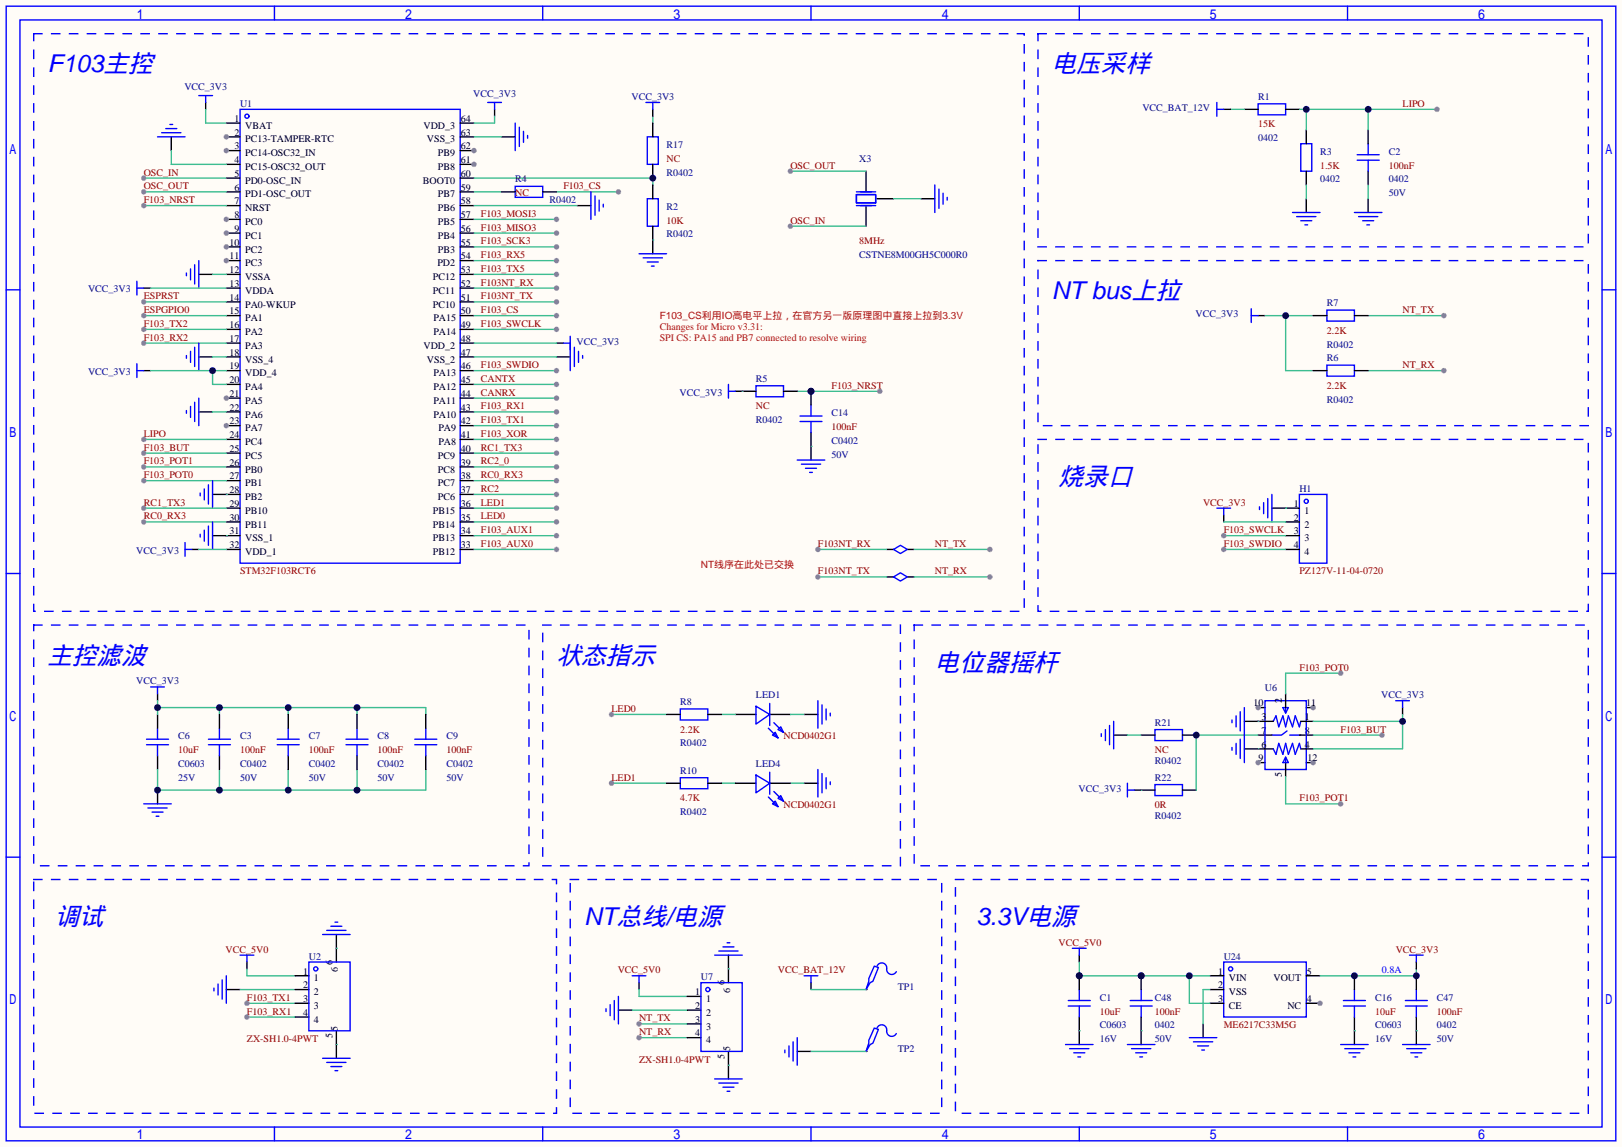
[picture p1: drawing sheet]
<svg xmlns="http://www.w3.org/2000/svg" width="299mm" height="212mm" viewBox="0 0 299 212" stroke-linecap="round" stroke-linejoin="round" font-family="sans-serif">
<defs><g id="words">
<g font-size="4.5" fill="#00f">
<text x="8.8" y="13.4">F103主控</text>
<text x="194.2" y="13.4">电压采样</text>
<text x="194.2" y="55.3">NT bus上拉</text>
<text x="195.5" y="89.6">烧录口</text>
<text x="8.8" y="122.6">主控滤波</text>
<text x="102.7" y="122.6">状态指示</text>
<text x="172.6" y="123.9">电位器摇杆</text>
<text x="10" y="170.9">调试</text>
<text x="107.8" y="170.9">NT总线/电源</text>
<text x="180.2" y="170.9">3.3V电源</text>
</g>
<g font-size="1.8" fill="#000080">
<text x="34" y="16.7">VCC_3V3</text>
<text x="87.4" y="18">VCC_3V3</text>
<text x="44.3" y="19.7">U1</text>
<text x="116.6" y="18.5">VCC_3V3</text>
<text x="210.9" y="20.5">VCC_BAT_12V</text>
<text x="232.3" y="18.5">R1</text>
<text x="123.1" y="27.4">R17</text>
<text x="158.6" y="29.9">X3</text>
<text x="232.3" y="26.1">0402</text>
<text x="243.7" y="28.6">R3</text>
<text x="256.4" y="28.6">C2</text>
<text x="95.1" y="33.7">R4</text>
<text x="123.1" y="32.4">R0402</text>
<text x="243.7" y="33.7">0402</text>
<text x="256.4" y="33.7">0402</text>
<text x="101.5" y="37.5">R0402</text>
<text x="123.1" y="38.8">R2</text>
<text x="256.4" y="36.2">50V</text>
<text x="123.1" y="43.9">R0402</text>
<text x="158.6" y="47.7">CSTNE8M00GH5C000R0</text>
<text x="16.3" y="54">VCC_3V3</text>
<text x="220.7" y="58.6">VCC_3V3</text>
<text x="245" y="56.6">R7</text>
<text x="106.4" y="63.7">VCC_3V3</text>
<text x="245" y="64.2">R0402</text>
<text x="16.3" y="69.3">VCC_3V3</text>
<text x="139.6" y="70.5">R5</text>
<text x="245" y="66.7">R6</text>
<text x="125.5" y="73.1">VCC_3V3</text>
<text x="153.5" y="76.9">C14</text>
<text x="245" y="74.3">R0402</text>
<text x="139.6" y="78.2">R0402</text>
<text x="153.5" y="82">C0402</text>
<text x="153.5" y="84.5">50V</text>
<text x="239.9" y="90.9">H1</text>
<text x="25.1" y="102.3">VCC_3V3</text>
<text x="25.1" y="126.4">VCC_3V3</text>
<text x="125.6" y="130.2">R8</text>
<text x="139.6" y="129">LED1</text>
<text x="233.6" y="127.7">U6</text>
<text x="255" y="129">VCC_3V3</text>
<text x="32.9" y="136.6">C6</text>
<text x="44.3" y="136.6">C3</text>
<text x="57" y="136.6">C7</text>
<text x="69.7" y="136.6">C8</text>
<text x="82.4" y="136.6">C9</text>
<text x="125.6" y="137.8">R0402</text>
<text x="213.2" y="134">R21</text>
<text x="32.9" y="141.7">C0603</text>
<text x="44.3" y="141.7">C0402</text>
<text x="57" y="141.7">C0402</text>
<text x="69.7" y="141.7">C0402</text>
<text x="82.4" y="141.7">C0402</text>
<text x="125.6" y="142.9">R10</text>
<text x="139.6" y="141.7">LED4</text>
<text x="213.2" y="141.1">R0402</text>
<text x="32.9" y="144.2">25V</text>
<text x="44.3" y="144.2">50V</text>
<text x="57" y="144.2">50V</text>
<text x="69.7" y="144.2">50V</text>
<text x="82.4" y="144.2">50V</text>
<text x="199.1" y="146.2">VCC_3V3</text>
<text x="213.2" y="144.2">R22</text>
<text x="125.6" y="150.5">R0402</text>
<text x="213.2" y="151.3">R0402</text>
<text x="57" y="177.2">U2</text>
<text x="225.9" y="177.2">U24</text>
<text x="129.4" y="181">U7</text>
<text x="165.7" y="182.8">TP1</text>
<text x="203.1" y="184.8">C1</text>
<text x="213.2" y="184.8">C48</text>
<text x="253.9" y="184.8">C16</text>
<text x="265.3" y="184.8">C47</text>
<text x="203.1" y="189.9">C0603</text>
<text x="213.2" y="189.9">0402</text>
<text x="253.9" y="189.9">C0603</text>
<text x="265.3" y="189.9">0402</text>
<text x="165.7" y="194.2">TP2</text>
<text x="203.1" y="192.5">16V</text>
<text x="213.2" y="192.5">50V</text>
<text x="253.9" y="192.5">16V</text>
<text x="265.3" y="192.5">50V</text>
</g>
<g font-size="1.8">
<text x="43.3" y="22.5">1</text>
<text x="45.3" y="23.8">VBAT</text>
<text x="78.2" y="23.8">VDD_3</text>
<text x="85.1" y="22.5">64</text>
<text x="43.3" y="25">2</text>
<text x="43.3" y="27.6">3</text>
<text x="45.3" y="26.3">PC13-TAMPER-RTC</text>
<text x="45.3" y="28.9">PC14-OSC32_IN</text>
<text x="78.8" y="26.3">VSS_3</text>
<text x="80.9" y="28.9">PB9</text>
<text x="85.1" y="27.6">62</text>
<text x="85.1" y="25">63</text>
<text x="43.3" y="30.1">4</text>
<text x="43.3" y="32.7">5</text>
<text x="43.3" y="35.2">6</text>
<text x="45.3" y="31.4">PC15-OSC32_OUT</text>
<text x="45.3" y="33.9">PD0-OSC_IN</text>
<text x="78.1" y="33.9">BOOT0</text>
<text x="80.9" y="31.4">PB8</text>
<text x="85.1" y="35.2">59</text>
<text x="85.1" y="32.7">60</text>
<text x="85.1" y="30.1">61</text>
<text x="43.3" y="37.7">7</text>
<text x="43.3" y="40.3">8</text>
<text x="45.3" y="36.5">PD1-OSC_OUT</text>
<text x="45.3" y="39">NRST</text>
<text x="45.3" y="41.6">PC0</text>
<text x="80.9" y="41.6">PB5</text>
<text x="80.9" y="39">PB6</text>
<text x="80.9" y="36.5">PB7</text>
<text x="85.1" y="40.3">57</text>
<text x="85.1" y="37.7">58</text>
<text x="42.3" y="45.4">10</text>
<text x="42.3" y="47.9">11</text>
<text x="43.3" y="42.8">9</text>
<text x="45.3" y="44.1">PC1</text>
<text x="45.3" y="46.6">PC2</text>
<text x="80.9" y="46.6">PB3</text>
<text x="80.9" y="44.1">PB4</text>
<text x="85.1" y="47.9">54</text>
<text x="85.1" y="45.4">55</text>
<text x="85.1" y="42.8">56</text>
<text x="42.3" y="50.4">12</text>
<text x="42.3" y="53">13</text>
<text x="45.3" y="49.2">PC3</text>
<text x="45.3" y="51.7">VSSA</text>
<text x="79.9" y="51.7">PC12</text>
<text x="80.8" y="49.2">PD2</text>
<text x="85.1" y="53">52</text>
<text x="85.1" y="50.4">53</text>
<text x="42.3" y="55.5">14</text>
<text x="42.3" y="58.1">15</text>
<text x="45.3" y="54.3">VDDA</text>
<text x="45.3" y="56.8">PA0-WKUP</text>
<text x="45.3" y="59.3">PA1</text>
<text x="79.9" y="56.8">PC10</text>
<text x="79.9" y="54.3">PC11</text>
<text x="80" y="59.3">PA15</text>
<text x="85.1" y="58.1">50</text>
<text x="85.1" y="55.5">51</text>
<text x="42.3" y="60.6">16</text>
<text x="42.3" y="63.1">17</text>
<text x="42.3" y="65.7">18</text>
<text x="45.3" y="61.9">PA2</text>
<text x="45.3" y="64.4">PA3</text>
<text x="78.2" y="64.4">VDD_2</text>
<text x="80" y="61.9">PA14</text>
<text x="85.1" y="65.7">47</text>
<text x="85.1" y="63.1">48</text>
<text x="85.1" y="60.6">49</text>
<text x="42.3" y="68.2">19</text>
<text x="42.3" y="70.8">20</text>
<text x="45.3" y="67">VSS_4</text>
<text x="45.3" y="69.5">VDD_4</text>
<text x="78.8" y="67">VSS_2</text>
<text x="80" y="69.5">PA13</text>
<text x="85.1" y="70.8">45</text>
<text x="85.1" y="68.2">46</text>
<text x="42.3" y="73.3">21</text>
<text x="42.3" y="75.8">22</text>
<text x="45.3" y="72">PA4</text>
<text x="45.3" y="74.6">PA5</text>
<text x="45.3" y="77.1">PA6</text>
<text x="80" y="77.1">PA10</text>
<text x="80" y="74.6">PA11</text>
<text x="80" y="72">PA12</text>
<text x="85.1" y="75.8">43</text>
<text x="85.1" y="73.3">44</text>
<text x="42.3" y="78.4">23</text>
<text x="42.3" y="80.9">24</text>
<text x="42.3" y="83.5">25</text>
<text x="45.3" y="79.7">PA7</text>
<text x="45.3" y="82.2">PC4</text>
<text x="80.9" y="82.2">PA8</text>
<text x="80.9" y="79.7">PA9</text>
<text x="85.1" y="83.5">40</text>
<text x="85.1" y="80.9">41</text>
<text x="85.1" y="78.4">42</text>
<text x="42.3" y="86">26</text>
<text x="42.3" y="88.5">27</text>
<text x="45.3" y="84.7">PC5</text>
<text x="45.3" y="87.3">PB0</text>
<text x="45.3" y="89.8">PB1</text>
<text x="80.9" y="89.8">PC7</text>
<text x="80.9" y="87.3">PC8</text>
<text x="80.9" y="84.7">PC9</text>
<text x="85.1" y="88.5">38</text>
<text x="85.1" y="86">39</text>
<text x="42.3" y="91.1">28</text>
<text x="42.3" y="93.6">29</text>
<text x="45.3" y="92.4">PB2</text>
<text x="45.3" y="94.9">PB10</text>
<text x="79.9" y="94.9">PB15</text>
<text x="80.9" y="92.4">PC6</text>
<text x="85.1" y="93.6">36</text>
<text x="85.1" y="91.1">37</text>
<text x="238.9" y="93.6">1</text>
<text x="240.8" y="94.9">1</text>
<text x="42.3" y="96.2">30</text>
<text x="42.3" y="98.7">31</text>
<text x="42.3" y="101.2">32</text>
<text x="45.3" y="97.4">PB11</text>
<text x="45.3" y="100">VSS_1</text>
<text x="79.9" y="100">PB13</text>
<text x="79.9" y="97.4">PB14</text>
<text x="85.1" y="101.2">33</text>
<text x="85.1" y="98.7">34</text>
<text x="85.1" y="96.2">35</text>
<text x="238.9" y="96.2">2</text>
<text x="238.9" y="98.7">3</text>
<text x="238.9" y="101.2">4</text>
<text x="240.8" y="97.4">2</text>
<text x="240.8" y="100">3</text>
<text x="45.3" y="102.5">VDD_1</text>
<text x="79.9" y="102.5">PB12</text>
<text x="240.8" y="102.5">4</text>
<text x="231.5" y="130.5">10</text>
<text x="236.6" y="129.9" transform="rotate(-90 236.6 129.9)">2</text>
<text x="241.2" y="130.5">11</text>
<text x="232.9" y="135.5">7</text>
<text x="232.9" y="133">3</text>
<text x="240.9" y="135.5">8</text>
<text x="240.9" y="133">1</text>
<text x="232.4" y="140.6">9</text>
<text x="232.9" y="138.1">6</text>
<text x="236.6" y="143.5" transform="rotate(-90 236.6 143.5)">5</text>
<text x="240.9" y="138.1">4</text>
<text x="241.4" y="140.6">12</text>
<text x="56" y="180">1</text>
<text x="61.4" y="178.2" transform="rotate(-90 61.4 178.2)">6</text>
<text x="62.4" y="179.6" transform="rotate(-90 62.4 179.6)">6</text>
<text x="224.9" y="180">1</text>
<text x="241.3" y="180">5</text>
<text x="56" y="185.1">3</text>
<text x="56" y="182.5">2</text>
<text x="58" y="183.8">2</text>
<text x="58" y="181.3">1</text>
<text x="128.4" y="183.8">1</text>
<text x="130.4" y="185.1">1</text>
<text x="133.8" y="182" transform="rotate(-90 133.8 182)">6</text>
<text x="134.8" y="183.4" transform="rotate(-90 134.8 183.4)">6</text>
<text x="224.9" y="182.5">2</text>
<text x="224.9" y="185.1">3</text>
<text x="226.9" y="181.3">VIN</text>
<text x="226.9" y="183.8">VSS</text>
<text x="235.1" y="181.3">VOUT</text>
<text x="241.3" y="185.1">4</text>
<text x="56" y="187.6">4</text>
<text x="58" y="188.9">4</text>
<text x="58" y="186.3">3</text>
<text x="61.4" y="191.8" transform="rotate(-90 61.4 191.8)">5</text>
<text x="62.4" y="190.4" transform="rotate(-90 62.4 190.4)">5</text>
<text x="128.4" y="191.4">4</text>
<text x="128.4" y="188.9">3</text>
<text x="128.4" y="186.3">2</text>
<text x="130.4" y="190.1">3</text>
<text x="130.4" y="187.6">2</text>
<text x="226.9" y="186.3">CE</text>
<text x="237.7" y="186.3">NC</text>
<text x="130.4" y="192.7">4</text>
<text x="133.8" y="195.6" transform="rotate(-90 133.8 195.6)">5</text>
<text x="134.8" y="194.2" transform="rotate(-90 134.8 194.2)">5</text>
</g>
<g font-size="1.8" fill="#800000">
<text x="232.3" y="23.5">15K</text>
<text x="259" y="19.7">LIPO</text>
<text x="123.1" y="29.9">NC</text>
<text x="26.5" y="35">OSC_OUT</text>
<text x="26.5" y="32.4">OSC_IN</text>
<text x="104" y="35">F103_CS</text>
<text x="145.9" y="31.2">OSC_OUT</text>
<text x="243.7" y="31.2">1.5K</text>
<text x="256.4" y="31.2">100nF</text>
<text x="26.5" y="37.5">F103_NRST</text>
<text x="88.8" y="40.1">F103_MOSI3</text>
<text x="95.1" y="36.2">NC</text>
<text x="123.1" y="41.3">10K</text>
<text x="145.9" y="41.3">OSC_IN</text>
<text x="88.8" y="42.6">F103_MISO3</text>
<text x="88.8" y="45.1">F103_SCK3</text>
<text x="88.8" y="47.7">F103_RX5</text>
<text x="158.6" y="45.1">8MHz</text>
<text x="88.8" y="50.2">F103_TX5</text>
<text x="88.8" y="52.8">F103NT_RX</text>
<text x="26.5" y="55.3">ESPRST</text>
<text x="26.5" y="57.8">ESPGPIO0</text>
<text x="88.8" y="55.3">F103NT_TX</text>
<text x="88.8" y="57.8">F103_CS</text>
<text x="259" y="57.8">NT_TX</text>
<text x="26.5" y="60.4">F103_TX2</text>
<text x="26.5" y="62.9">F103_RX2</text>
<text x="88.8" y="60.4">F103_SWCLK</text>
<text x="245" y="61.6">2.2K</text>
<text x="88.8" y="68">F103_SWDIO</text>
<text x="88.8" y="70.5">CANTX</text>
<text x="153.5" y="71.8">F103_NRST</text>
<text x="245" y="71.8">2.2K</text>
<text x="259" y="68">NT_RX</text>
<text x="88.8" y="73.1">CANRX</text>
<text x="88.8" y="75.6">F103_RX1</text>
<text x="139.6" y="75.6">NC</text>
<text x="26.5" y="80.7">LIPO</text>
<text x="26.5" y="83.2">F103_BUT</text>
<text x="88.8" y="78.2">F103_TX1</text>
<text x="88.8" y="80.7">F103_XOR</text>
<text x="88.8" y="83.2">RC1_TX3</text>
<text x="153.5" y="79.4">100nF</text>
<text x="26.5" y="85.8">F103_POT1</text>
<text x="26.5" y="88.3">F103_POT0</text>
<text x="88.8" y="85.8">RC2_0</text>
<text x="88.8" y="88.3">RC0_RX3</text>
<text x="26.5" y="93.4">RC1_TX3</text>
<text x="26.5" y="95.9">RC0_RX3</text>
<text x="88.8" y="90.9">RC2</text>
<text x="88.8" y="93.4">LED1</text>
<text x="88.8" y="95.9">LED0</text>
<text x="222.1" y="93.4">VCC_3V3</text>
<text x="88.8" y="98.5">F103_AUX1</text>
<text x="88.8" y="101">F103_AUX0</text>
<text x="151" y="101">F103NT_RX</text>
<text x="172.6" y="101">NT_TX</text>
<text x="225.9" y="98.5">F103_SWCLK</text>
<text x="225.9" y="101">F103_SWDIO</text>
<text x="44.3" y="106.1">STM32F103RCT6</text>
<text x="151" y="106.1">F103NT_TX</text>
<text x="172.6" y="106.1">NT_RX</text>
<text x="239.9" y="106.1">PZ127V-11-04-0720</text>
<text x="239.9" y="123.9">F103_POT0</text>
<text x="112.9" y="131.5">LED0</text>
<text x="125.6" y="135.3">2.2K</text>
<text x="144.7" y="136.6">NCD0402G1</text>
<text x="247.5" y="135.3">F103_BUT</text>
<text x="32.9" y="139.1">10uF</text>
<text x="44.3" y="139.1">100nF</text>
<text x="57" y="139.1">100nF</text>
<text x="69.7" y="139.1">100nF</text>
<text x="82.4" y="139.1">100nF</text>
<text x="213.2" y="139.1">NC</text>
<text x="112.9" y="144.2">LED1</text>
<text x="125.6" y="148">4.7K</text>
<text x="144.7" y="149.3">NCD0402G1</text>
<text x="213.2" y="149.3">0R</text>
<text x="239.9" y="148">F103_POT1</text>
<text x="41.7" y="175.9">VCC_5V0</text>
<text x="114" y="179.8">VCC_5V0</text>
<text x="143.6" y="179.8">VCC_BAT_12V</text>
<text x="195.5" y="174.7">VCC_5V0</text>
<text x="257.7" y="175.9">VCC_3V3</text>
<text x="45.6" y="184.8">F103_TX1</text>
<text x="45.6" y="187.4">F103_RX1</text>
<text x="118" y="188.6">NT_TX</text>
<text x="118" y="191.2">NT_RX</text>
<text x="203.1" y="187.4">10uF</text>
<text x="213.2" y="187.4">100nF</text>
<text x="225.9" y="189.9">ME6217C33M5G</text>
<text x="253.9" y="187.4">10uF</text>
<text x="265.3" y="187.4">100nF</text>
<text x="45.6" y="192.5">ZX-SH1.0-4PWT</text>
<text x="118" y="196.3">ZX-SH1.0-4PWT</text>
</g>
<g font-size="1.8" fill="#f00">
<text x="121.8" y="58.8">F103_CS利用IO高电平上拉，在官方另一版原理图中直接上拉到3.3V</text>
<text x="121.8" y="60.9">Changes for Micro v3.31:</text>
<text x="121.8" y="62.9">SPI CS: PA15 and PB7 connected to resolve wiring</text>
<text x="129.4" y="104.8">NT线序在此处已交换</text>
</g>
<text font-size="1.8" fill="#00f" x="255.1" y="179.8">0.8A</text>
</g></defs>
<path d="M0 0h299.5v211.8h-299.5z" fill="#fffcf7"/>
<g fill="none" stroke="#00f" stroke-width=".25">
<path d="M1.1 1.1h297.2v209.6h-297.2zM3.7 3.7h292.1v204.5h-292.1zM50.7 1.1v2.6M100.2 1.1v2.6M149.7 1.1v2.6M199.3 1.1v2.6M248.8 1.1v2.6M1.1 53.5h2.6M295.8 53.5h2.5M134.5 71v2.5M134.5 72.3h1.3M147.2 85h5.1"/>
<path d="M148 85.7h3.5M148.7 86.5h2M149.5 87.2h.5M1.1 105.9h2.6M295.8 105.9h2.5M1.1 158.3h2.6M295.8 158.3h2.5M44.3 176.4h2.6M45.6 176.4v1.3M59.6 172.6h5M60.3 171.8h3.6M61.1 171.1h2"/>
<path d="M61.8 170.3h.6M132 176.4h5M132.7 175.6h3.6M133.5 174.9h2M134.2 174.1h.5M39.5 182.5v.5M40.3 181.7v2.1M41 181v3.5M41.8 180.2v5.1M59.6 195.5h5M60.3 196.2h3.6M61.1 197h2"/>
<path d="M61.8 197.7h.6M111.9 186.3v.5M112.6 185.5v2.1M113.4 184.8v3.5M114.2 184v5.1M116.7 180.2h2.6M118 180.2v1.3M132 199.3h5M144.9 193.9v.5M145.7 193.2v2M146.4 192.4v3.6M147.2 191.6v5.1"/>
<path d="M50.7 208.2v2.5M100.2 208.2v2.5M132.7 200h3.6M133.5 200.8h2M134.2 201.5h.5M149.7 208.2v2.5M199.3 208.2v2.5M248.8 208.2v2.5"/>
</g>
<path d="M135.8 72.3h1.2M149.7 82.4v2.6M45.6 177.7v1.2M62.1 172.6v2.5M134.5 176.4v2.5M41.8 182.8h2.5M62.1 192.9v2.6M114.2 186.6h2.5M118 181.5v1.3M134.5 196.7v2.6M147.2 194.2h2.5" fill="none" stroke="#000" stroke-width=".25"/>
<path d="M147.2 72.3h15.2" fill="none" stroke="#3dbd91" stroke-width=".25"/>
<circle cx="149.7" cy="72.3" r=".63" fill="#000080"/>
<circle cx="162.4" cy="72.3" r=".51" fill="#999"/>
<path d="M27.1 137.5h4M27.1 136.5h4M27.8 126.9h2.6M29.1 126.9v1.2M29.1 134.5v2M29.1 137.5v2.1M26.5 148.5h5.1M27.3 149.2h3.6M28.1 150h2M28.8 150.7h.5" fill="none" stroke="#00f" stroke-width=".25"/>
<path d="M29.1 128.1v1.3M29.1 132v2.5M29.1 139.6v2.5M29.1 145.9v2.6" fill="none" stroke="#000" stroke-width=".25"/>
<path d="M29.1 130.7h49.5v1.3M29.1 129.4v2.6M40.5 130.7v1.3M53.2 130.7v1.3M65.9 130.7v1.3" fill="none" stroke="#3dbd91" stroke-width=".25"/>
<g fill="#000080">
<circle cx="65.9" cy="130.7" r=".63"/>
<circle cx="53.2" cy="130.7" r=".63"/>
<circle cx="40.5" cy="130.7" r=".63"/>
<circle cx="29.1" cy="130.7" r=".63"/>
</g>
<path d="M29.1 142.1v3.8h49.5v-3.8M40.5 142.1v3.8M53.2 142.1v3.8M65.9 142.1v3.8" fill="none" stroke="#3dbd91" stroke-width=".25"/>
<g fill="#000080">
<circle cx="65.9" cy="145.9" r=".63"/>
<circle cx="53.2" cy="145.9" r=".63"/>
<circle cx="40.5" cy="145.9" r=".63"/>
<circle cx="29.1" cy="145.9" r=".63"/>
</g>
<path d="M112.9 132h10.2" fill="none" stroke="#3dbd91" stroke-width=".25"/>
<circle cx="112.9" cy="132" r=".51" fill="#999"/>
<path d="M112.9 144.7h10.2" fill="none" stroke="#3dbd91" stroke-width=".25"/>
<circle cx="112.9" cy="144.7" r=".51" fill="#999"/>
<g fill="none" stroke="#00f" stroke-width=".25">
<path d="M232.3 19.2h5.1v2h-5.1zM240.2 26.5h2v5.1h-2zM147.7 77.9h4.1M147.7 76.8h4.1M149.7 74.8v2M63.9 137.5h4M63.9 136.5h4M65.9 134.5v2M65.9 137.5v2.1M139.6 130.4l2.5 1.6-2.5 1.7zM141.9 134.5l1.7 1.8M142.1 129.9v4.1"/>
<path d="M142.6 135.8l.5-.5 .5 1zM142.9 133.5l1.8 1.8M143.6 134.7l.5-.5 .6 1.1zM151 129.4v5.1M151.8 130.2v3.5M152.5 130.9v2.1M153.3 131.7v.5M151 142.1v5.1M151.8 142.9v3.5M152.5 143.6v2.1M153.3 144.4v.5"/>
</g>
<path d="M229.7 20.2h2.6M237.4 20.2h2.5M241.2 24v2.5M241.2 31.6v2.6M149.7 72.3v2.5M149.7 79.9v2.5M65.9 132v2.5M65.9 139.6v2.5M135.8 132h3.8M142.1 132h3.8M148.5 132h2.5M148.5 144.7h2.5" fill="none" stroke="#000" stroke-width=".25"/>
<path d="M133.2 132h2.6M145.9 132h2.6M133.2 144.7h2.6M145.9 144.7h2.6" fill="none" stroke="#3dbd91" stroke-width=".25"/>
<circle cx="149.7" cy="72.3" r=".63" fill="#000080"/>
<g fill="none" stroke="#00f" stroke-width=".25">
<path d="M250.6 29.6h4M250.6 28.6h4M252.6 26.5v2.1M252.6 29.6v2M149.7 77.9v2M38.5 137.5h4M38.5 136.5h4M40.5 134.5v2M40.5 137.5v2.1M51.2 137.5h4M51.2 136.5h4M53.2 134.5v2"/>
<path d="M53.2 137.5v2.1M76.6 137.5h4M76.6 136.5h4M78.6 134.5v2M78.6 137.5v2.1"/>
</g>
<path d="M252.6 24v2.5M252.6 31.6v2.6M40.5 132v2.5M40.5 139.6v2.5M53.2 132v2.5M53.2 139.6v2.5M78.6 132v2.5M78.6 139.6v2.5" fill="none" stroke="#000" stroke-width=".25"/>
<path d="M239.9 20.2h25.4M241.2 20.2v3.8M252.6 20.2v3.8" fill="none" stroke="#3dbd91" stroke-width=".25"/>
<g fill="#000080">
<circle cx="252.6" cy="20.2" r=".63"/>
<circle cx="241.2" cy="20.2" r=".63"/>
</g>
<circle cx="265.3" cy="20.2" r=".51" fill="#999"/>
<path d="M225.9 20.2h1.3M241.2 36.7v2.5M252.6 36.7v2.5M232.3 58.3h1.3" fill="none" stroke="#000" stroke-width=".25"/>
<path d="M224.7 18.9v2.6M224.7 20.2h1.2M238.6 39.2h5.1M250.1 39.2h5M231 57v2.6M231 58.3h1.3M239.4 40h3.6M240.2 40.8h2M240.9 41.5h.5M250.8 40h3.6M251.6 40.8h2M252.3 41.5h.6" fill="none" stroke="#00f" stroke-width=".25"/>
<path d="M227.2 20.2h2.5M241.2 34.2v2.5M252.6 34.2v2.5M233.6 58.3h8.8M237.4 58.3v10.2h5" fill="none" stroke="#3dbd91" stroke-width=".25"/>
<circle cx="237.4" cy="58.3" r=".63" fill="#000080"/>
<path d="M252.6 58.3h14" fill="none" stroke="#3dbd91" stroke-width=".25"/>
<circle cx="266.6" cy="58.3" r=".51" fill="#999"/>
<path d="M252.6 68.5h14" fill="none" stroke="#3dbd91" stroke-width=".25"/>
<circle cx="266.6" cy="68.5" r=".51" fill="#999"/>
<path d="M6.2 6.2h182.9v106.7h-182.9zM191.6 6.2h101.6v39.4h-101.6zM191.6 48.1h101.6v30.5h-101.6zM191.6 81.2h101.6v31.7h-101.6zM6.2 115.4h91.5v44.5h-91.5zM100.2 115.4h66v44.5h-66zM168.8 115.4h124.4v44.5h-124.4zM6.2 162.4h96.5v43.2h-96.5z" fill="none" stroke="#00f" stroke-width=".25" stroke-dasharray="1.5 1.8"/>
<g fill="none" stroke="#00f" stroke-width=".25">
<path d="M225.9 177.7h15.3v10.1h-15.3z"/>
<circle cx="227.2" cy="178.9" r=".38"/>
</g>
<path d="M223.4 180.2h2.5M223.4 182.8h2.5M223.4 185.3h2.5M241.2 185.3h2.5" fill="none" stroke="#000" stroke-width=".25"/>
<circle cx="243.7" cy="185.3" r=".51" fill="#999"/>
<path d="M41.8 22.7h2.5M41.8 25.3h2.5M241.2 180.2h2.5" fill="none" stroke="#000" stroke-width=".25"/>
<g fill="none" stroke="#00f" stroke-width=".25">
<path d="M44.3 20.2h40.7v83.8h-40.7z"/>
<circle cx="45.6" cy="21.5" r=".38"/>
</g>
<circle cx="41.8" cy="25.3" r=".51" fill="#999"/>
<path d="M41.8 27.8h2.5" fill="none" stroke="#000" stroke-width=".25"/>
<circle cx="41.8" cy="27.8" r=".51" fill="#999"/>
<path d="M41.8 30.4h2.5M41.8 32.9h2.5M41.8 35.4h2.5M41.8 38h2.5M41.8 40.5h2.5" fill="none" stroke="#000" stroke-width=".25"/>
<circle cx="41.8" cy="40.5" r=".51" fill="#999"/>
<path d="M41.8 43.1h2.5" fill="none" stroke="#000" stroke-width=".25"/>
<circle cx="41.8" cy="43.1" r=".51" fill="#999"/>
<path d="M41.8 45.6h2.5" fill="none" stroke="#000" stroke-width=".25"/>
<circle cx="41.8" cy="45.6" r=".51" fill="#999"/>
<path d="M41.8 48.1h2.5" fill="none" stroke="#000" stroke-width=".25"/>
<circle cx="41.8" cy="48.1" r=".51" fill="#999"/>
<path d="M41.8 50.7h2.5M41.8 53.2h2.5M41.8 55.8h2.5M41.8 58.3h2.5M41.8 60.8h2.5M41.8 63.4h2.5M41.8 65.9h2.5M41.8 68.5h2.5M41.8 71h2.5M41.8 73.5h2.5" fill="none" stroke="#000" stroke-width=".25"/>
<circle cx="41.8" cy="73.5" r=".51" fill="#999"/>
<path d="M41.8 76.1h2.5M41.8 78.6h2.5" fill="none" stroke="#000" stroke-width=".25"/>
<circle cx="41.8" cy="78.6" r=".51" fill="#999"/>
<g fill="none" stroke="#000" stroke-width=".25">
<path d="M85 38h2.5M85 35.4h2.5M85 32.9h2.5M85 30.4h2.5M85 58.3h2.5M85 55.8h2.5M85 53.2h2.5M85 50.7h2.5M85 48.1h2.5M85 45.6h2.5M85 43.1h2.5M85 40.5h2.5"/>
<path d="M85 78.6h2.5M85 76.1h2.5M85 73.5h2.5M85 71h2.5M85 68.5h2.5M85 65.9h2.5M85 63.4h2.5M85 60.8h2.5M41.8 81.2h2.5M41.8 83.7h2.5M41.8 86.2h2.5M41.8 88.8h2.5"/>
<path d="M41.8 91.3h2.5M41.8 93.9h2.5M41.8 96.4h2.5M41.8 98.9h2.5M85 81.2h2.5M85 83.7h2.5M85 86.2h2.5M85 88.8h2.5M85 91.3h2.5M85 93.9h2.5M85 96.4h2.5M85 98.9h2.5"/>
<path d="M41.8 101.5h2.5M85 101.5h2.5"/>
</g>
<circle cx="87.5" cy="30.4" r=".51" fill="#999"/>
<path d="M85 27.8h2.5" fill="none" stroke="#000" stroke-width=".25"/>
<circle cx="87.5" cy="27.8" r=".51" fill="#999"/>
<path d="M38 18.9v1.3M85 25.3h2.5M85 22.7h2.5" fill="none" stroke="#000" stroke-width=".25"/>
<path d="M36.7 17.7h2.5M38 17.7v1.2" fill="none" stroke="#00f" stroke-width=".25"/>
<path d="M26.5 35.4h15.3M38 20.2v2.5h3.8" fill="none" stroke="#3dbd91" stroke-width=".25"/>
<circle cx="26.5" cy="35.4" r=".51" fill="#999"/>
<path d="M26.5 32.9h15.3" fill="none" stroke="#3dbd91" stroke-width=".25"/>
<circle cx="26.5" cy="32.9" r=".51" fill="#999"/>
<path d="M26.5 38h15.3" fill="none" stroke="#3dbd91" stroke-width=".25"/>
<circle cx="26.5" cy="38" r=".51" fill="#999"/>
<path d="M36.7 50.7h2.5M199.3 176.4v1.3" fill="none" stroke="#000" stroke-width=".25"/>
<path d="M34.4 50.4v.5M35.2 49.7v2M35.9 48.9v3.6M36.7 48.1v5.1M198 175.1h2.5M199.3 175.1v1.3" fill="none" stroke="#00f" stroke-width=".25"/>
<path d="M39.2 50.7h2.6M199.3 177.7v2.5h24.1M219.6 180.2v5.1h3.8" fill="none" stroke="#3dbd91" stroke-width=".25"/>
<g fill="#000080">
<circle cx="219.6" cy="180.2" r=".63"/>
<circle cx="210.7" cy="180.2" r=".63"/>
<circle cx="199.3" cy="180.2" r=".63"/>
</g>
<path d="M26.5 53.2h1.3M199.3 190.4v2.5M222.1 189.1v2.5" fill="none" stroke="#000" stroke-width=".25"/>
<path d="M25.3 51.9v2.6M25.3 53.2h1.2M196.7 192.9h5.1M197.5 193.7h3.5M198.2 194.4h2.1M199 195.2h.5M219.6 191.6h5.1M220.3 192.4h3.6M221.1 193.2h2M221.9 193.9h.5" fill="none" stroke="#00f" stroke-width=".25"/>
<path d="M26.5 55.8h15.3M27.8 53.2h14M223.4 182.8h-1.3v6.3" fill="none" stroke="#3dbd91" stroke-width=".25"/>
<circle cx="26.5" cy="55.8" r=".51" fill="#999"/>
<path d="M26.5 58.3h15.3" fill="none" stroke="#3dbd91" stroke-width=".25"/>
<circle cx="26.5" cy="58.3" r=".51" fill="#999"/>
<path d="M26.5 60.8h15.3" fill="none" stroke="#3dbd91" stroke-width=".25"/>
<circle cx="26.5" cy="60.8" r=".51" fill="#999"/>
<path d="M26.5 63.4h15.3M261.5 178.9v1.3h-17.8" fill="none" stroke="#3dbd91" stroke-width=".25"/>
<circle cx="26.5" cy="63.4" r=".51" fill="#999"/>
<path d="M26.5 68.5h1.3M36.7 65.9h2.5M225.9 95.1v1.3M261.5 177.7v1.2M250.1 190.4v2.5" fill="none" stroke="#000" stroke-width=".25"/>
<g fill="none" stroke="#00f" stroke-width=".25">
<path d="M25.3 67.2v2.5M25.3 68.5h1.2M34.4 65.7v.5M35.2 64.9v2M35.9 64.1v3.6M36.7 63.4v5.1M224.7 93.9h2.5M225.9 93.9v1.2M260.2 176.4h2.6M261.5 176.4v1.3M247.5 192.9h5.1M248.3 193.7h3.5"/>
<path d="M249 194.4h2.1M249.8 195.2h.5"/>
</g>
<path d="M27.8 68.5h14M39.2 65.9h2.6M39.2 68.5v2.5h2.6" fill="none" stroke="#3dbd91" stroke-width=".25"/>
<circle cx="39.2" cy="68.5" r=".63" fill="#000080"/>
<path d="M259.5 185.8h4M259.5 184.8h4M261.5 182.8v2" fill="none" stroke="#00f" stroke-width=".25"/>
<path d="M261.5 180.2v2.6M261.5 187.8v2.6" fill="none" stroke="#000" stroke-width=".25"/>
<circle cx="261.5" cy="180.2" r=".63" fill="#000080"/>
<path d="M34.4 75.8v.5M35.2 75.1v2M35.9 74.3v3.6M36.7 73.5v5.1M261.5 185.8v2" fill="none" stroke="#00f" stroke-width=".25"/>
<path d="M36.7 76.1h2.5" fill="none" stroke="#000" stroke-width=".25"/>
<path d="M39.2 76.1h2.6M26.5 81.2h15.3" fill="none" stroke="#3dbd91" stroke-width=".25"/>
<circle cx="26.5" cy="81.2" r=".51" fill="#999"/>
<path d="M208.7 185.8h4M208.7 184.8h4M210.7 182.8v2" fill="none" stroke="#00f" stroke-width=".25"/>
<path d="M210.7 180.2v2.6M210.7 187.8v2.6" fill="none" stroke="#000" stroke-width=".25"/>
<circle cx="210.7" cy="180.2" r=".63" fill="#000080"/>
<path d="M210.7 185.8v2" fill="none" stroke="#00f" stroke-width=".25"/>
<path d="M26.5 83.7h15.3" fill="none" stroke="#3dbd91" stroke-width=".25"/>
<circle cx="26.5" cy="83.7" r=".51" fill="#999"/>
<path d="M26.5 86.2h15.3" fill="none" stroke="#3dbd91" stroke-width=".25"/>
<circle cx="26.5" cy="86.2" r=".51" fill="#999"/>
<path d="M26.5 88.8h15.3" fill="none" stroke="#3dbd91" stroke-width=".25"/>
<circle cx="26.5" cy="88.8" r=".51" fill="#999"/>
<path d="M39.2 91.3h2.6M210.7 190.4v2.5" fill="none" stroke="#000" stroke-width=".25"/>
<path d="M37 91.1v.5M37.7 90.3v2M38.5 89.5v3.6M39.2 88.8v5.1M208.2 192.9h5M208.9 193.7h3.6M209.7 194.4h2M210.4 195.2h.5" fill="none" stroke="#00f" stroke-width=".25"/>
<path d="M26.5 93.9h15.3M41.8 91.3h.1" fill="none" stroke="#3dbd91" stroke-width=".25"/>
<circle cx="26.5" cy="93.9" r=".51" fill="#999"/>
<path d="M26.5 96.4h15.3" fill="none" stroke="#3dbd91" stroke-width=".25"/>
<circle cx="26.5" cy="96.4" r=".51" fill="#999"/>
<path d="M87.5 32.9h33v1.3M87.5 35.4h5.1M91.3 21.5v1.2h-3.8M102.7 35.4h11.5M120.5 21.5v1.2M41.8 98.9h.1M36.7 101.5h5.1M210.7 190.4h.1M261.5 190.4h.1" fill="none" stroke="#3dbd91" stroke-width=".25"/>
<path d="M91.3 20.2v1.3M92.6 25.3h2.5M120.5 20.2v1.3M120.5 44.3v2.6M39.2 98.9h2.6M35.4 101.5h1.3M259 130.7v1.3M209.4 145.9h1.3M261.5 190.4v2.5" fill="none" stroke="#000" stroke-width=".25"/>
<g fill="none" stroke="#00f" stroke-width=".25">
<path d="M90 18.9h2.6M91.3 18.9v1.3M119.3 18.9h2.5M120.5 18.9v1.3M95.1 22.7v5.1M95.9 23.5v3.6M96.6 24.3v2M97.4 25v.5M118 46.9h5.1M118.7 47.6h3.6M119.5 48.4h2M120.3 49.1h.5"/>
<path d="M37 98.7v.5M37.7 97.9v2M38.5 97.2v3.5M39.2 96.4v5.1M34.2 100.2v2.5M34.2 101.5h1.2M257.7 129.4h2.5M259 129.4v1.3M208.2 144.7v2.5M208.2 145.9h1.2M259 192.9h5M259.7 193.7h3.6"/>
<path d="M260.5 194.4h2M261.2 195.2h.5"/>
</g>
<circle cx="114.2" cy="35.4" r=".51" fill="#999"/>
<path d="M106.6 38h2.5" fill="none" stroke="#000" stroke-width=".25"/>
<path d="M109.1 35.4v5.1M109.9 36.2v3.6M110.6 37v2M111.4 37.7v.5" fill="none" stroke="#00f" stroke-width=".25"/>
<path d="M87.5 38h19.1M87.5 40.5h15.2" fill="none" stroke="#3dbd91" stroke-width=".25"/>
<circle cx="102.7" cy="40.5" r=".51" fill="#999"/>
<path d="M87.5 43.1h15.2" fill="none" stroke="#3dbd91" stroke-width=".25"/>
<circle cx="102.7" cy="43.1" r=".51" fill="#999"/>
<path d="M87.5 45.6h15.2" fill="none" stroke="#3dbd91" stroke-width=".25"/>
<circle cx="102.7" cy="45.6" r=".51" fill="#999"/>
<path d="M87.5 48.1h15.2" fill="none" stroke="#3dbd91" stroke-width=".25"/>
<circle cx="102.7" cy="48.1" r=".51" fill="#999"/>
<path d="M87.5 50.7h15.2" fill="none" stroke="#3dbd91" stroke-width=".25"/>
<circle cx="102.7" cy="50.7" r=".51" fill="#999"/>
<path d="M87.5 53.2h15.2" fill="none" stroke="#3dbd91" stroke-width=".25"/>
<circle cx="102.7" cy="53.2" r=".51" fill="#999"/>
<path d="M87.5 55.8h15.2" fill="none" stroke="#3dbd91" stroke-width=".25"/>
<circle cx="102.7" cy="55.8" r=".51" fill="#999"/>
<path d="M87.5 58.3h15.2" fill="none" stroke="#3dbd91" stroke-width=".25"/>
<circle cx="102.7" cy="58.3" r=".51" fill="#999"/>
<path d="M87.5 60.8h15.2" fill="none" stroke="#3dbd91" stroke-width=".25"/>
<circle cx="102.7" cy="60.8" r=".51" fill="#999"/>
<path d="M102.7 63.4h1.3M102.7 65.9h2.6" fill="none" stroke="#000" stroke-width=".25"/>
<path d="M104 63.4h1.3M105.3 62.1v6.4M106 64.1v3.6M106.8 64.9v2M107.6 65.7v.5" fill="none" stroke="#00f" stroke-width=".25"/>
<path d="M87.5 63.4h15.2M87.5 65.9h15.2M87.5 68.5h15.2" fill="none" stroke="#3dbd91" stroke-width=".25"/>
<circle cx="102.7" cy="68.5" r=".51" fill="#999"/>
<path d="M87.5 71h15.2" fill="none" stroke="#3dbd91" stroke-width=".25"/>
<circle cx="102.7" cy="71" r=".51" fill="#999"/>
<path d="M87.5 73.5h15.2" fill="none" stroke="#3dbd91" stroke-width=".25"/>
<circle cx="102.7" cy="73.5" r=".51" fill="#999"/>
<path d="M87.5 76.1h15.2" fill="none" stroke="#3dbd91" stroke-width=".25"/>
<circle cx="102.7" cy="76.1" r=".51" fill="#999"/>
<path d="M87.5 78.6h15.2" fill="none" stroke="#3dbd91" stroke-width=".25"/>
<circle cx="102.7" cy="78.6" r=".51" fill="#999"/>
<path d="M87.5 81.2h15.2" fill="none" stroke="#3dbd91" stroke-width=".25"/>
<circle cx="102.7" cy="81.2" r=".51" fill="#999"/>
<path d="M87.5 83.7h15.2" fill="none" stroke="#3dbd91" stroke-width=".25"/>
<circle cx="102.7" cy="83.7" r=".51" fill="#999"/>
<path d="M87.5 86.2h15.2" fill="none" stroke="#3dbd91" stroke-width=".25"/>
<circle cx="102.7" cy="86.2" r=".51" fill="#999"/>
<path d="M87.5 88.8h15.2" fill="none" stroke="#3dbd91" stroke-width=".25"/>
<circle cx="102.7" cy="88.8" r=".51" fill="#999"/>
<path d="M87.5 91.3h15.2" fill="none" stroke="#3dbd91" stroke-width=".25"/>
<circle cx="102.7" cy="91.3" r=".51" fill="#999"/>
<path d="M87.5 93.9h15.2" fill="none" stroke="#3dbd91" stroke-width=".25"/>
<circle cx="102.7" cy="93.9" r=".51" fill="#999"/>
<path d="M87.5 96.4h15.2" fill="none" stroke="#3dbd91" stroke-width=".25"/>
<circle cx="102.7" cy="96.4" r=".51" fill="#999"/>
<path d="M87.5 98.9h15.2" fill="none" stroke="#3dbd91" stroke-width=".25"/>
<circle cx="102.7" cy="98.9" r=".51" fill="#999"/>
<path d="M87.5 101.5h15.2" fill="none" stroke="#3dbd91" stroke-width=".25"/>
<circle cx="102.7" cy="101.5" r=".51" fill="#999"/>
<path d="M159.9 31.6v3.8M159.9 38v3.8M161.9 36.7h3.1M170.1 36.7h2.5" fill="none" stroke="#000" stroke-width=".25"/>
<path d="M158.1 35.9h3.6v1.6h-3.6zM158.1 35.4h3.6M158.1 38h3.6M172.6 34.2v5M173.4 34.9v3.6M174.1 35.7v2M174.9 36.4v.6" fill="none" stroke="#00f" stroke-width=".25"/>
<path d="M145.9 31.6h14M165 36.7h5.1" fill="none" stroke="#3dbd91" stroke-width=".25"/>
<circle cx="145.9" cy="31.6" r=".51" fill="#999"/>
<path d="M145.9 41.8h14" fill="none" stroke="#3dbd91" stroke-width=".25"/>
<circle cx="145.9" cy="41.8" r=".51" fill="#999"/>
<g fill="none" stroke="#00f" stroke-width=".25">
<path d="M29.1 25.3h5.1M29.8 24.5h3.6M30.6 23.7h2M31.4 23h.5M95.1 34.4h5.1v2h-5.1zM119.5 36.7h2v5.1h-2zM119.5 25.3h2v5.1h-2zM245 57.3h5.1v2h-5.1zM139.6 71.2h5.1v2.1h-5.1zM245 67.4h5.1v2.1h-5.1zM125.6 130.9h5.1v2.1h-5.1zM125.6 143.6h5.1v2.1h-5.1z"/>
<path d="M139.6 143.1l2.5 1.6-2.5 1.7zM141.9 147.2l1.7 1.8M142.1 142.6v4.1M142.6 148.5l.5-.5 .5 1zM142.9 146.2l1.8 1.8M143.6 147.4l.5-.5 .6 1.1z"/>
</g>
<g fill="none" stroke="#000" stroke-width=".25">
<path d="M31.6 25.3v2.5M92.6 35.4h2.5M100.2 35.4h2.5M120.5 22.7v2.6M120.5 30.4v2.5M120.5 34.2v2.5M120.5 41.8v2.5M242.4 58.3h2.6M250.1 58.3h2.5M137 72.3h2.6M144.7 72.3h2.5M242.4 68.5h2.6"/>
<path d="M250.1 68.5h2.5M123.1 132h2.5M130.7 132h2.5M123.1 144.7h2.5M130.7 144.7h2.5M135.8 144.7h3.8M142.1 144.7h3.8"/>
</g>
<path d="M31.6 27.8v2.6h10.2M87.5 25.3h5.1" fill="none" stroke="#3dbd91" stroke-width=".25"/>
<circle cx="120.5" cy="32.9" r=".63" fill="#000080"/>
<path d="M120.5 44.3h.1M137 72.3h.1M149.7 82.4h.1M225.9 96.4h11.5M225.9 98.9h11.5M237.4 93.9h.1" fill="none" stroke="#3dbd91" stroke-width=".25"/>
<g fill="none" stroke="#00f" stroke-width=".25">
<path d="M232.5 93.6v.5M233.3 92.8v2.1M234.1 92.1v3.5M234.8 91.3v5.1M239.9 91.3h5.1v12.7h-5.1z"/>
<circle cx="241.2" cy="92.6" r=".38"/>
</g>
<path d="M234.8 93.9h5.1M237.4 96.4h2.5M237.4 98.9h2.5M237.4 101.5h2.5" fill="none" stroke="#000" stroke-width=".25"/>
<circle cx="225.9" cy="98.9" r=".51" fill="#999"/>
<path d="M225.9 101.5h11.5" fill="none" stroke="#3dbd91" stroke-width=".25"/>
<circle cx="225.9" cy="101.5" r=".51" fill="#999"/>
<path d="M163.7 101.5h1.3M163.7 106.6h1.3M167.5 101.5h1.3M167.5 106.6h1.3" fill="none" stroke="#000" stroke-width=".25"/>
<path d="M165 101.5l1.2-.8 1.3 .8-1.3 .7zM165 106.6l1.2-.8 1.3 .8-1.3 .7z" fill="none" stroke="#00f" stroke-width=".25"/>
<path d="M151 101.5h12.7" fill="none" stroke="#3dbd91" stroke-width=".25"/>
<circle cx="151" cy="101.5" r=".51" fill="#999"/>
<path d="M151 106.6h12.7" fill="none" stroke="#3dbd91" stroke-width=".25"/>
<circle cx="151" cy="106.6" r=".51" fill="#999"/>
<path d="M168.8 101.5h14" fill="none" stroke="#3dbd91" stroke-width=".25"/>
<circle cx="182.8" cy="101.5" r=".51" fill="#999"/>
<path d="M168.8 106.6h14" fill="none" stroke="#3dbd91" stroke-width=".25"/>
<circle cx="182.8" cy="106.6" r=".51" fill="#999"/>
<path d="M197.2 185.8h4.1M197.2 184.8h4.1M199.3 182.8v2" fill="none" stroke="#00f" stroke-width=".25"/>
<path d="M199.3 180.2v2.6M199.3 187.8v2.6" fill="none" stroke="#000" stroke-width=".25"/>
<circle cx="199.3" cy="180.2" r=".63" fill="#000080"/>
<path d="M199.3 185.8v2M248 185.8h4.1M248 184.8h4.1M250.1 182.8v2" fill="none" stroke="#00f" stroke-width=".25"/>
<path d="M250.1 180.2v2.6M250.1 187.8v2.6" fill="none" stroke="#000" stroke-width=".25"/>
<circle cx="250.1" cy="180.2" r=".63" fill="#000080"/>
<path d="M250.1 185.8v2" fill="none" stroke="#00f" stroke-width=".25"/>
<path d="M199.3 190.4h.1M250.1 190.4h.1" fill="none" stroke="#3dbd91" stroke-width=".25"/>
<path d="M105.3 162.4h68.6v43.2h-68.6zM176.4 162.4h116.8v43.2h-116.8z" fill="none" stroke="#00f" stroke-width=".25" stroke-dasharray="1.5 1.8"/>
<path d="M232.3 130.7h1.3" fill="none" stroke="#000" stroke-width=".25"/>
<circle cx="232.3" cy="130.7" r=".51" fill="#999"/>
<path d="M232.3 140.8h1.3" fill="none" stroke="#000" stroke-width=".25"/>
<circle cx="232.3" cy="140.8" r=".51" fill="#999"/>
<path d="M241.2 140.8h1.2" fill="none" stroke="#000" stroke-width=".25"/>
<circle cx="242.4" cy="140.8" r=".51" fill="#999"/>
<path d="M241.2 130.7h1.2" fill="none" stroke="#000" stroke-width=".25"/>
<circle cx="242.4" cy="130.7" r=".51" fill="#999"/>
<g fill="none" stroke="#00f" stroke-width=".25">
<path d="M203.3 135.5v.5M204.1 134.7v2.1M204.9 134v3.5M205.6 133.2v5.1M233.6 129.4h7.6v12.7h-7.6zM235.1 138.3l.5 1 .5-2 .8 2 .5-2 .5 2 .7-2 .5 2 .8-2 .3 1M235.1 133.2l.5-1 .5 2 .8-2 .5 2 .5-2 .7 2 .5-2 .8 2 .3-1M236.9 130.7h1l-.5 1zM237.4 139.8l.5 1h-1zM237.4 130.7v1M237.4 139.8v1M237.6 135l-1 .8h-1.8"/>
<path d="M238.1 135.8h2.1"/>
</g>
<path d="M205.6 135.8h2.6M232.3 135.8h2.5M232.3 138.3h2.8M232.3 133.2h2.8M237.4 128.1v2.6M239.9 135.8h2.5M240.2 138.3h2.2M240.2 133.2h2.2M237.4 140.8v2.6" fill="none" stroke="#000" stroke-width=".25"/>
<path d="M242.4 133.2h16.6M259 132v6.3h-16.6" fill="none" stroke="#3dbd91" stroke-width=".25"/>
<circle cx="259" cy="133.2" r=".63" fill="#000080"/>
<path d="M247.5 124.3h-10.1v3.8" fill="none" stroke="#3dbd91" stroke-width=".25"/>
<circle cx="247.5" cy="124.3" r=".51" fill="#999"/>
<path d="M237.4 143.4v5.1h10.1" fill="none" stroke="#3dbd91" stroke-width=".25"/>
<circle cx="247.5" cy="148.5" r=".51" fill="#999"/>
<path d="M242.4 135.8h12.7" fill="none" stroke="#3dbd91" stroke-width=".25"/>
<circle cx="255.1" cy="135.8" r=".51" fill="#999"/>
<path d="M213.2 134.7h5.1v2.1h-5.1zM213.2 144.9h5.1v2h-5.1z" fill="none" stroke="#00f" stroke-width=".25"/>
<path d="M210.7 135.8h2.5M218.3 135.8h2.6M210.7 145.9h2.5M218.3 145.9h2.6" fill="none" stroke="#000" stroke-width=".25"/>
<path d="M232.3 135.8h-11.4v10.1" fill="none" stroke="#3dbd91" stroke-width=".25"/>
<circle cx="220.9" cy="135.8" r=".63" fill="#000080"/>
<path d="M208.2 135.8h2.5M232.3 133.2h.1M232.3 138.3h.1M210.7 145.9h.1M45.6 178.9v1.3h8.9M44.3 182.8h10.2M45.6 185.3h8.9M116.7 186.6h10.2M118 182.8v1.2h8.9" fill="none" stroke="#3dbd91" stroke-width=".25"/>
<path d="M229.7 133.2h2.6M229.7 138.3h2.6M149.7 181.5v1.3" fill="none" stroke="#000" stroke-width=".25"/>
<path d="M227.5 133v.5M227.5 138v.6M228.2 132.2v2M228.2 137.3v2M229 131.4v3.6M229 136.5v3.6M229.7 130.7v10.1M148.5 180.2h2.5M149.7 180.2v1.3" fill="none" stroke="#00f" stroke-width=".25"/>
<circle cx="45.6" cy="185.3" r=".51" fill="#999"/>
<path d="M118 189.1h8.9" fill="none" stroke="#3dbd91" stroke-width=".25"/>
<circle cx="118" cy="189.1" r=".51" fill="#999"/>
<path d="M45.6 187.8h8.9" fill="none" stroke="#3dbd91" stroke-width=".25"/>
<circle cx="45.6" cy="187.8" r=".51" fill="#999"/>
<path d="M118 191.6h8.9" fill="none" stroke="#3dbd91" stroke-width=".25"/>
<circle cx="118" cy="191.6" r=".51" fill="#999"/>
<g fill="none" stroke="#000" stroke-width=".25">
<path d="M62.1 175.1v2.6M134.5 178.9v2.6M54.5 187.8h2.5M54.5 185.3h2.5M54.5 182.8h2.5M54.5 180.2h2.5M62.1 190.4v2.5M126.9 191.6h2.5M126.9 189.1h2.5M126.9 186.6h2.5M126.9 184h2.5M134.5 194.2v2.5"/>
<path d="M159.9 182.8h.1M159.9 194.2h.1"/>
</g>
<g fill="none" stroke="#00f" stroke-width=".25">
<path d="M57 177.7h7.6v12.7h-7.6zM161.4 178.4l.8 .3-1 2.5-.5 .3-.8 1.3 .5-1.6v-.5zM161.9 178.4a.93 .93 0 0 1 1.1-.5 .93 .93 0 0 1 .7 1 .94 .94 0 0 0 .7 1 .94 .94 0 0 0 1.1-.4M129.4 181.5h7.6v12.7h-7.6zM161.4 189.9l.8 .2-1 2.6-.5 .2-.8 1.3 .5-1.5v-.5zM161.9 189.9a.93 .93 0 0 1 1.1-.6 .93 .93 0 0 1 .7 1.1 .94 .94 0 0 0 .7 1 .94 .94 0 0 0 1.1-.5"/>
<circle cx="58.3" cy="178.9" r=".38"/>
<circle cx="130.7" cy="182.8" r=".38"/>
</g>
<path d="M62.1 175.1h.1M134.5 178.9h.1M62.1 192.9h.1M134.5 196.7h.1M149.7 182.8h10.2M149.7 194.2h10.2" fill="none" stroke="#3dbd91" stroke-width=".25"/>
<use href="#words"/>
</svg>
